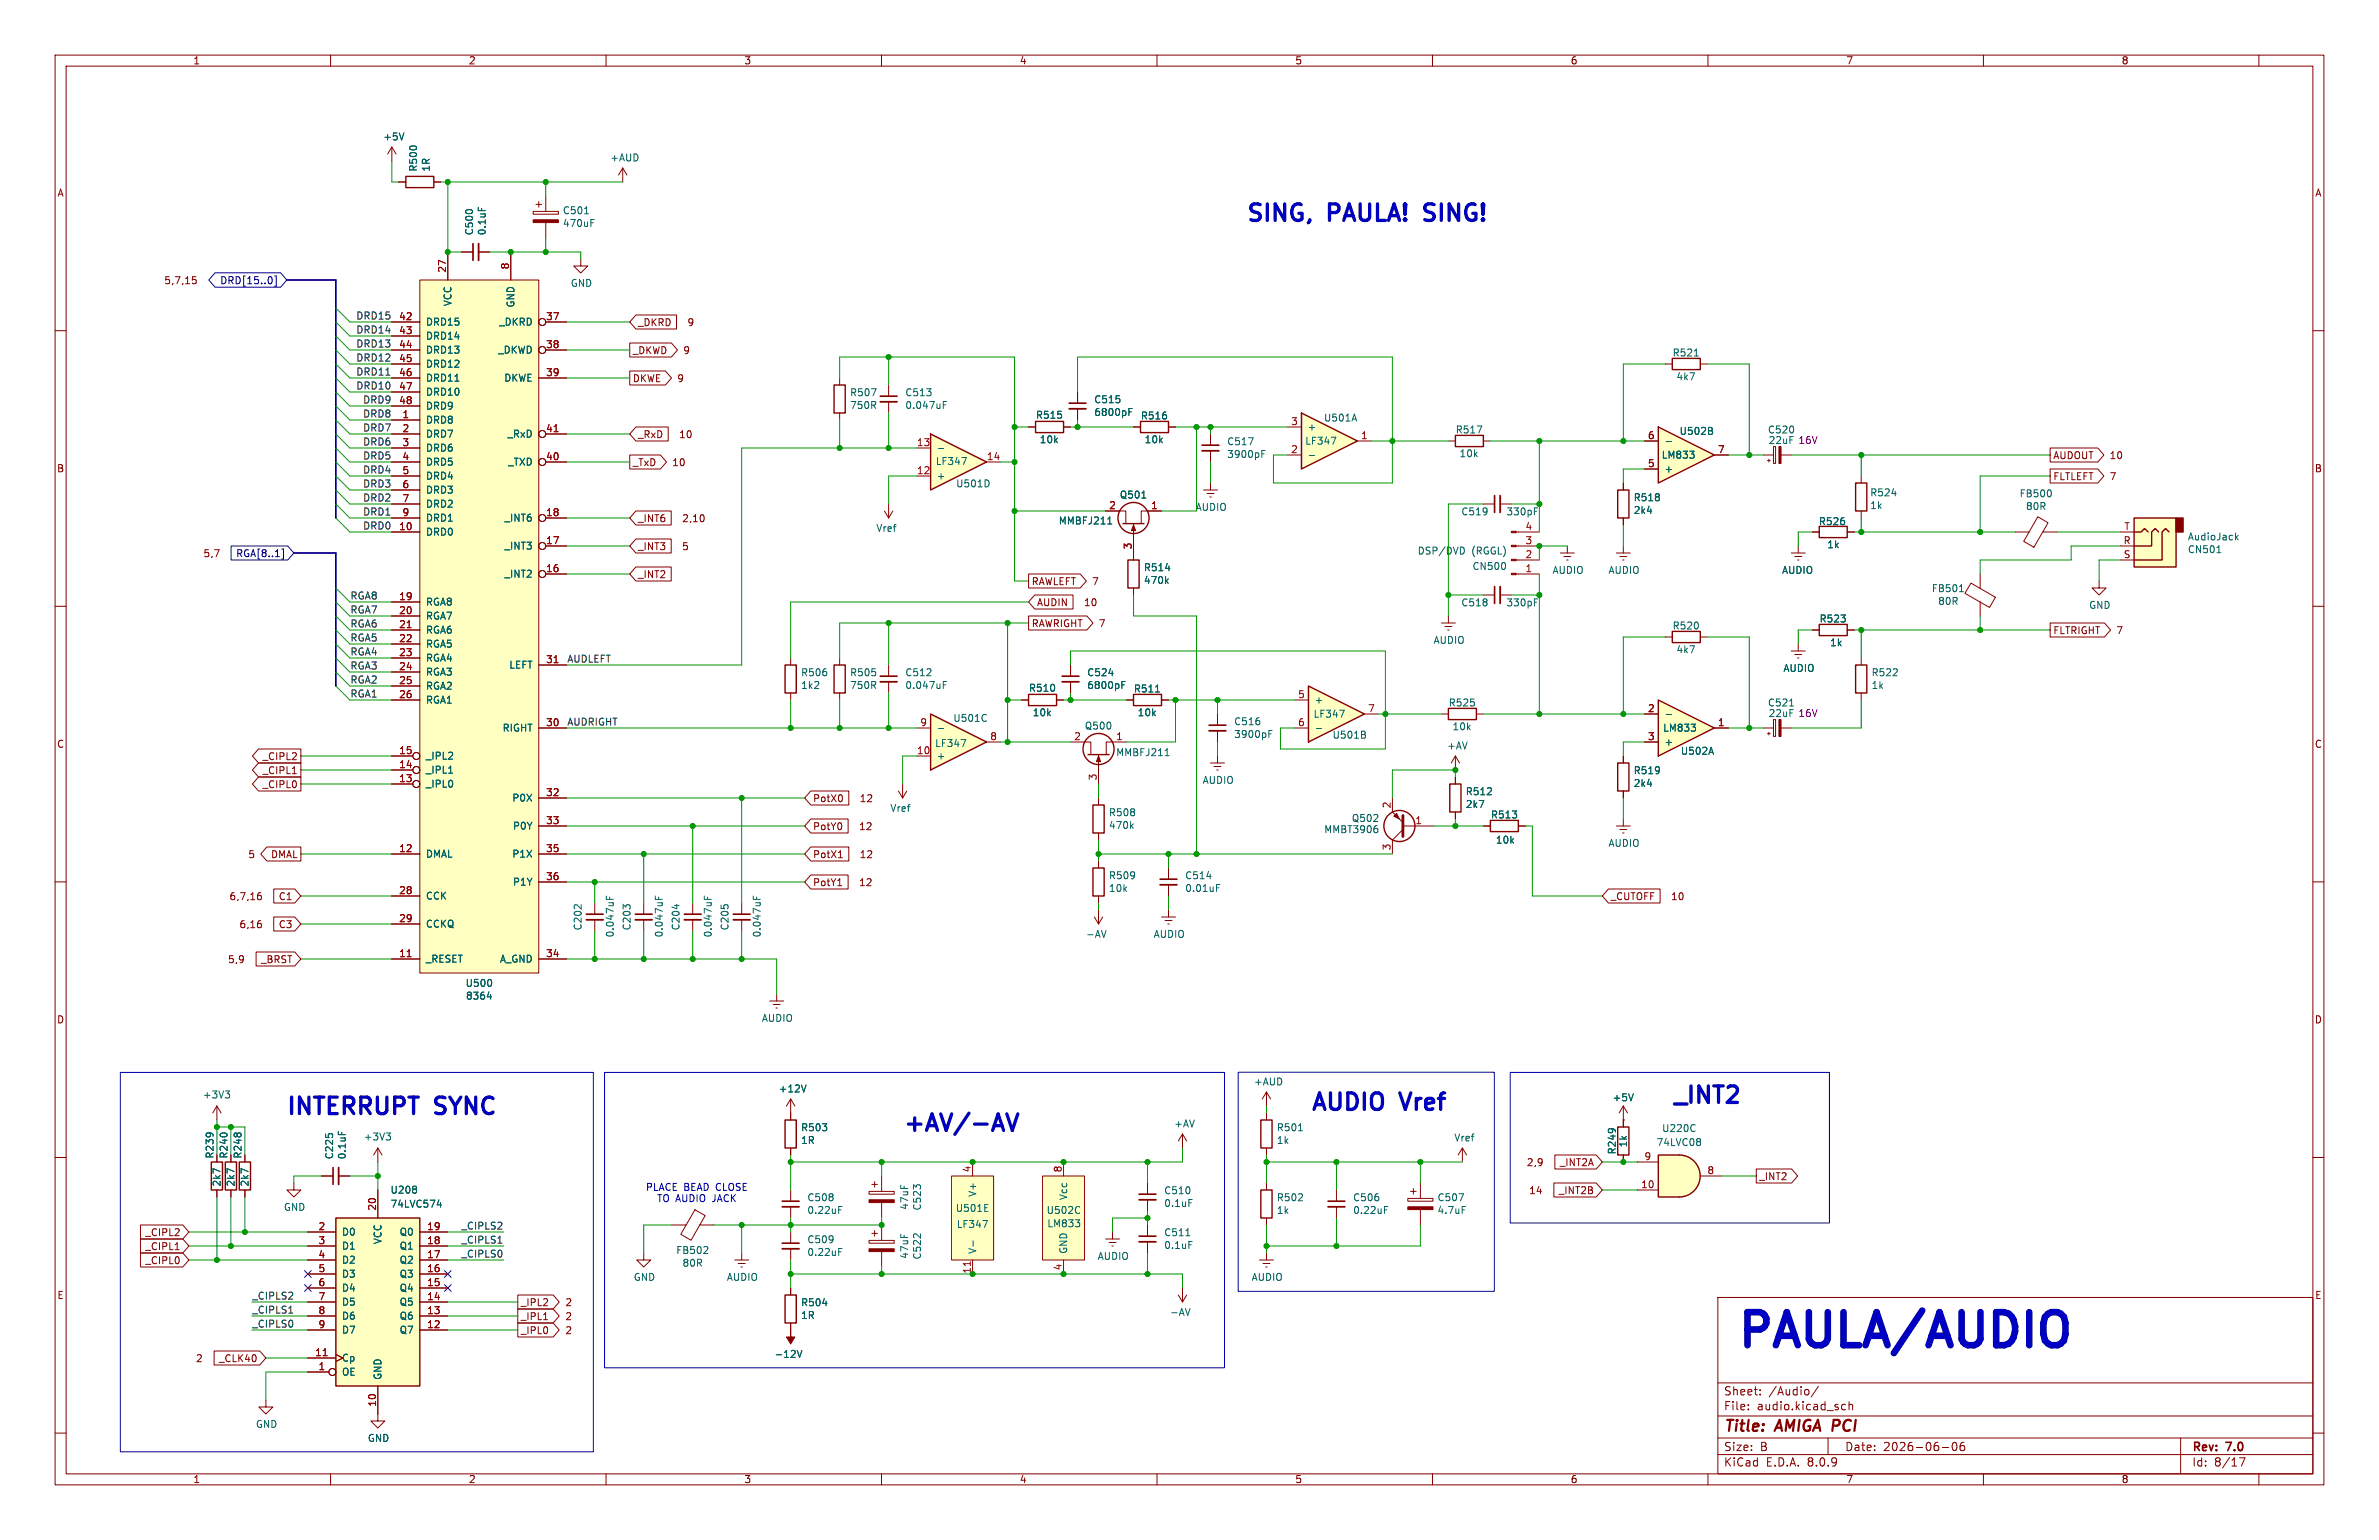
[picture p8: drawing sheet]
<svg xmlns="http://www.w3.org/2000/svg" width="432mm" height="279mm" viewBox="0 0 432 279" stroke-linecap="round" stroke-linejoin="round" font-family="sans-serif">
<defs><g id="words">
<text font-size="8.4" fill="#0000c2" x="315" y="244.9">PAULA/AUDIO</text>
<g font-size="4.2" fill="#0000c2">
<text x="226.1" y="40.4">SING,</text>
<text x="241.4" y="40.4">PAULA! SING!</text>
<text x="51.8" y="202.4">INTERRUPT</text>
<text x="79.3" y="202.4">SYNC</text>
<text x="237.4" y="201.7">AUDIO</text>
<text x="254.2" y="201.7">Vref</text>
<text x="303.5" y="200.4">_INT2</text>
<text x="163.4" y="205.5">+AV/-AV</text>
</g>
<g font-size="2.8" fill="#840000">
<text x="312.8" y="260.3">Title:</text>
<text x="322.5" y="260.3">AMIGA PCI</text>
</g>
<g font-size="2.1" fill="#840000">
<text x="312.8" y="256.1">File:</text>
<text x="312.8" y="253.4">Sheet:</text>
<text x="318.9" y="256.1">audio.kicad_sch</text>
<text x="321" y="253.4">/Audio/</text>
<text x="312.8" y="263.5">Size:</text>
<text x="319.5" y="263.5">B</text>
<text x="334.8" y="263.5">Date:</text>
<text x="341.8" y="263.5">2026-06-06</text>
<text x="397.8" y="263.7">Rev:</text>
<text x="404.2" y="263.7">7.0</text>
<text x="312.8" y="266.3">KiCad</text>
<text x="320.5" y="266.3">E.D.A.</text>
<text x="328.1" y="266.3">8.0.9</text>
<text x="397.8" y="266.3">Id:</text>
<text x="401.9" y="266.3">8/17</text>
</g>
<g font-size="1.8" fill="#840000">
<text x="35" y="11.9">1</text>
<text x="85" y="11.9">2</text>
<text x="135" y="11.9">3</text>
<text x="185" y="11.9">4</text>
<text x="235" y="11.9">5</text>
<text x="285" y="11.9">6</text>
<text x="335" y="11.9">7</text>
<text x="385" y="11.9">8</text>
<text x="10.3" y="35.9">A</text>
<text x="420.1" y="35.9">A</text>
<text x="29.7" y="51.8">5,7,15</text>
<text x="115.7" y="59.4">_DKRD</text>
<text x="124.7" y="59.4">9</text>
<text x="114.8" y="64.5">_DKWD</text>
<text x="123.9" y="64.5">9</text>
<text x="114.8" y="69.5">DKWE</text>
<text x="122.8" y="69.5">9</text>
<text x="115.7" y="79.7">_RxD</text>
<text x="123.2" y="79.7">10</text>
<text x="372.6" y="83.5">AUDOUT</text>
<text x="382.8" y="83.5">10</text>
<text x="10.3" y="85.9">B</text>
<text x="114.8" y="84.8">_TxD</text>
<text x="121.9" y="84.8">10</text>
<text x="372.6" y="87.3">FLTLEFT</text>
<text x="382.8" y="87.3">7</text>
<text x="420.1" y="85.9">B</text>
<text x="115.7" y="94.9">_INT6</text>
<text x="123.7" y="94.9">2,10</text>
<text x="36.8" y="101.3">5,7</text>
<text x="115.7" y="100">_INT3</text>
<text x="123.7" y="100">5</text>
<text x="115.7" y="105.1">_INT2</text>
<text x="187.2" y="106.4">RAWLEFT</text>
<text x="198.1" y="106.4">7</text>
<text x="187.2" y="114">RAWRIGHT</text>
<text x="188.1" y="110.2">AUDIN</text>
<text x="196.6" y="110.2">10</text>
<text x="199.3" y="114">7</text>
<text x="372.6" y="115.3">FLTRIGHT</text>
<text x="384" y="115.3">7</text>
<text x="10.3" y="135.9">C</text>
<text x="420.1" y="135.9">C</text>
<text x="47.6" y="143.2">_CIPL0</text>
<text x="47.6" y="140.7">_CIPL1</text>
<text x="47.6" y="138.1">_CIPL2</text>
<text x="147.5" y="145.7">PotX0</text>
<text x="155.9" y="145.7">12</text>
<text x="45" y="155.9">5</text>
<text x="49.1" y="155.9">DMAL</text>
<text x="147.5" y="155.9">PotX1</text>
<text x="147.5" y="150.8">PotY0</text>
<text x="155.8" y="150.8">12</text>
<text x="155.9" y="155.9">12</text>
<text x="147.5" y="161">PotY1</text>
<text x="155.8" y="161">12</text>
<text x="41.5" y="163.5">6,7,16</text>
<text x="50.5" y="163.5">C1</text>
<text x="292.3" y="163.5">_CUTOFF</text>
<text x="303.2" y="163.5">10</text>
<text x="43.4" y="168.6">6,16</text>
<text x="50.5" y="168.6">C3</text>
<text x="41.3" y="174.9">5,9</text>
<text x="47.3" y="174.9">_BRST</text>
<text x="10.3" y="185.9">D</text>
<text x="420.1" y="185.9">D</text>
<text x="277" y="211.8">2,9</text>
<text x="283" y="211.8">_INT2A</text>
<text x="319.2" y="214.3">_INT2</text>
<text x="277.4" y="216.9">14</text>
<text x="282.8" y="216.9">_INT2B</text>
<text x="26.3" y="224.5">_CIPL2</text>
<text x="26.3" y="227">_CIPL1</text>
<text x="26.3" y="229.6">_CIPL0</text>
<text x="10.3" y="235.9">E</text>
<text x="94.5" y="237.2">_IPL2</text>
<text x="94.5" y="239.7">_IPL1</text>
<text x="102.5" y="237.2">2</text>
<text x="102.5" y="239.7">2</text>
<text x="420.1" y="235.9">E</text>
<text x="94.5" y="242.3">_IPL0</text>
<text x="102.5" y="242.3">2</text>
<text x="35.5" y="247.3">2</text>
<text x="39.7" y="247.3">_CLK40</text>
<text x="35" y="269.3">1</text>
<text x="85" y="269.3">2</text>
<text x="135" y="269.3">3</text>
<text x="185" y="269.3">4</text>
<text x="235" y="269.3">5</text>
<text x="285" y="269.3">6</text>
<text x="335" y="269.3">7</text>
<text x="385" y="269.3">8</text>
</g>
<g font-size="1.8" fill="#006464">
<text x="69.5" y="25.7">+5V</text>
<text x="110.7" y="29.5">+AUD</text>
<text x="75.9" y="31.2" transform="rotate(-90 75.9 31.2)">R500</text>
<text x="78.2" y="31.2" transform="rotate(-90 78.2 31.2)">1R</text>
<text x="102.1" y="39.1">C501</text>
<text x="102.1" y="41.4">470uF</text>
<text x="86.1" y="42.8" transform="rotate(-90 86.1 42.8)">C500</text>
<text x="88.4" y="42.8" transform="rotate(-90 88.4 42.8)">0.1uF</text>
<text x="103.5" y="52.2">GND</text>
<text x="77.2" y="59.3">DRD15</text>
<text x="82.1" y="55.6" transform="rotate(-90 82.1 55.6)">VCC</text>
<text x="90.5" y="59.3">_DKRD</text>
<text x="93.6" y="55.9" transform="rotate(-90 93.6 55.9)">GND</text>
<text x="77.2" y="61.8">DRD14</text>
<text x="77.2" y="64.4">DRD13</text>
<text x="90.3" y="64.4">_DKWD</text>
<text x="303.5" y="64.9">R521</text>
<text x="77.2" y="66.9">DRD12</text>
<text x="77.2" y="69.4">DRD11</text>
<text x="77.2" y="72">DRD10</text>
<text x="91.4" y="69.4">DKWE</text>
<text x="304.2" y="69.2">4k7</text>
<text x="77.2" y="77.1">DRD8</text>
<text x="77.2" y="74.5">DRD9</text>
<text x="154.2" y="72.1">R507</text>
<text x="154.2" y="74.4">750R</text>
<text x="164.2" y="72.1">C513</text>
<text x="164.2" y="74.4">0.047uF</text>
<text x="187.9" y="76.2">R515</text>
<text x="198.5" y="73.4">C515</text>
<text x="198.5" y="75.7">6800pF</text>
<text x="207" y="76.3">R516</text>
<text x="240.2" y="76.7">U501A</text>
<text x="77.2" y="79.6">DRD7</text>
<text x="77.2" y="82.1">DRD6</text>
<text x="92" y="79.6">_RxD</text>
<text x="188.6" y="80.6">10k</text>
<text x="207.7" y="80.6">10k</text>
<text x="222.6" y="81">C517</text>
<text x="222.6" y="83.3">3900pF</text>
<text x="236.8" y="80.9">LF347</text>
<text x="237.2" y="78.3">+</text>
<text x="264.1" y="78.8">R517</text>
<text x="264.8" y="83.2">10k</text>
<text x="301.5" y="83.4">LM833</text>
<text x="304.8" y="79.1">U502B</text>
<text x="320.8" y="78.8">C520</text>
<text x="320.9" y="80.8">22uF</text>
<text x="77.2" y="84.7">DRD5</text>
<text x="77.2" y="87.2">DRD4</text>
<text x="77.2" y="89.8">DRD3</text>
<text x="92.2" y="84.7">_TXD</text>
<text x="169.7" y="84.6">LF347</text>
<text x="169.9" y="87.2">+</text>
<text x="173.4" y="88.6">U501D</text>
<text x="302" y="86">+</text>
<text x="77.2" y="92.3">DRD2</text>
<text x="77.2" y="94.8">DRD1</text>
<text x="91.5" y="94.8">_INT6</text>
<text x="192.1" y="95.4">MMBFJ211</text>
<text x="203.2" y="90.7">Q501</text>
<text x="216.9" y="92.9">AUDIO</text>
<text x="265.1" y="93.7">C519</text>
<text x="273.3" y="93.7">330pF</text>
<text x="296.4" y="91.1">R518</text>
<text x="296.4" y="93.4">2k4</text>
<text x="330" y="95.5">R526</text>
<text x="339.4" y="90.2">R524</text>
<text x="339.4" y="92.6">1k</text>
<text x="366.5" y="90.4">FB500</text>
<text x="367.6" y="92.7">80R</text>
<text x="77.2" y="97.4">DRD0</text>
<text x="91.5" y="99.9">_INT3</text>
<text x="159" y="96.7">Vref</text>
<text x="257.2" y="100.8">DSP/DVD</text>
<text x="267.1" y="100.8">(RGGL)</text>
<text x="331.6" y="99.7">1k</text>
<text x="397" y="98.2">AudioJack</text>
<text x="397" y="100.6">CN501</text>
<text x="91.5" y="105">_INT2</text>
<text x="207.5" y="103.8">R514</text>
<text x="207.5" y="106.1">470k</text>
<text x="267.2" y="103.6">CN500</text>
<text x="281.7" y="104.3">AUDIO</text>
<text x="291.9" y="104.3">AUDIO</text>
<text x="323.3" y="104.3">AUDIO</text>
<text x="350.5" y="107.6">FB501</text>
<text x="77.2" y="110.1">RGA8</text>
<text x="77.2" y="112.6">RGA7</text>
<text x="265.1" y="110.2">C518</text>
<text x="273.3" y="110.2">330pF</text>
<text x="330.2" y="113.1">R523</text>
<text x="351.7" y="109.9">80R</text>
<text x="379.1" y="110.7">GND</text>
<text x="77.2" y="115.2">RGA6</text>
<text x="77.2" y="117.7">RGA5</text>
<text x="260.1" y="117">AUDIO</text>
<text x="303.5" y="114.4">R520</text>
<text x="304.2" y="118.7">4k7</text>
<text x="332.1" y="117.4">1k</text>
<text x="77.2" y="120.2">RGA4</text>
<text x="77.2" y="122.8">RGA3</text>
<text x="77.2" y="125.3">RGA2</text>
<text x="92.3" y="121.5">LEFT</text>
<text x="145.3" y="122.9">R506</text>
<text x="145.3" y="125.2">1k2</text>
<text x="154.2" y="122.9">R505</text>
<text x="154.2" y="125.2">750R</text>
<text x="164.2" y="122.9">C512</text>
<text x="164.2" y="125.2">0.047uF</text>
<text x="186.7" y="125.7">R510</text>
<text x="197.2" y="122.9">C524</text>
<text x="197.2" y="125.2">6800pF</text>
<text x="205.7" y="125.8">R511</text>
<text x="323.6" y="122.1">AUDIO</text>
<text x="339.6" y="122.9">R522</text>
<text x="339.6" y="125.2">1k</text>
<text x="77.2" y="127.9">RGA1</text>
<text x="172.9" y="131.2">U501C</text>
<text x="187.3" y="130.1">10k</text>
<text x="206.4" y="130.1">10k</text>
<text x="223.9" y="131.8">C516</text>
<text x="238.3" y="130.4">LF347</text>
<text x="238.5" y="127.9">+</text>
<text x="262.9" y="128.4">R525</text>
<text x="320.8" y="128.4">C521</text>
<text x="320.9" y="130.3">22uF</text>
<text x="91.1" y="132.9">RIGHT</text>
<text x="169.6" y="135.7">LF347</text>
<text x="196.8" y="132.6">Q500</text>
<text x="202.5" y="137.4">MMBFJ211</text>
<text x="223.9" y="134.1">3900pF</text>
<text x="241.8" y="134.2">U501B</text>
<text x="262.6" y="136.2">+AV</text>
<text x="263.5" y="132.7">10k</text>
<text x="301.8" y="132.9">LM833</text>
<text x="302" y="135.5">+</text>
<text x="305" y="137.1">U502A</text>
<text x="77.2" y="143.1">_IPL0</text>
<text x="77.2" y="140.6">_IPL1</text>
<text x="77.2" y="138">_IPL2</text>
<text x="169.9" y="138">+</text>
<text x="218.2" y="142.4">AUDIO</text>
<text x="296.4" y="140.7">R519</text>
<text x="296.4" y="143">2k4</text>
<text x="92.9" y="145.6">P0X</text>
<text x="161.5" y="147.5">Vref</text>
<text x="201.2" y="148.3">R508</text>
<text x="245.3" y="149.3">Q502</text>
<text x="265.9" y="144.5">R512</text>
<text x="265.9" y="146.8">2k7</text>
<text x="270.5" y="148.7">R513</text>
<text x="77.2" y="155.8">DMAL</text>
<text x="92.9" y="155.8">P1X</text>
<text x="93" y="150.7">P0Y</text>
<text x="201.2" y="150.6">470k</text>
<text x="240.3" y="151.4">MMBT3906</text>
<text x="271.4" y="153.3">10k</text>
<text x="291.9" y="153.8">AUDIO</text>
<text x="93" y="160.9">P1Y</text>
<text x="201.2" y="159.7">R509</text>
<text x="215" y="159.7">C514</text>
<text x="77.2" y="163.4">CCK</text>
<text x="201.2" y="162">10k</text>
<text x="215" y="162">0.01uF</text>
<text x="77.2" y="168.5">CCKQ</text>
<text x="105.8" y="168.9" transform="rotate(-90 105.8 168.9)">C202</text>
<text x="111.6" y="170.2" transform="rotate(-90 111.6 170.2)">0.047uF</text>
<text x="114.7" y="168.9" transform="rotate(-90 114.7 168.9)">C203</text>
<text x="120.5" y="170.2" transform="rotate(-90 120.5 170.2)">0.047uF</text>
<text x="123.5" y="168.9" transform="rotate(-90 123.5 168.9)">C204</text>
<text x="129.4" y="170.2" transform="rotate(-90 129.4 170.2)">0.047uF</text>
<text x="132.4" y="168.9" transform="rotate(-90 132.4 168.9)">C205</text>
<text x="138.3" y="170.2" transform="rotate(-90 138.3 170.2)">0.047uF</text>
<text x="197" y="170.4">-AV</text>
<text x="209.3" y="170.4">AUDIO</text>
<text x="77.2" y="174.9">_RESET</text>
<text x="84.4" y="179.2">U500</text>
<text x="90.6" y="174.9">A_GND</text>
<text x="84.5" y="181.6">8364</text>
<text x="138.2" y="185.6">AUDIO</text>
<text x="227.5" y="197.1">+AUD</text>
<text x="36.7" y="199.5">+3V3</text>
<text x="141.2" y="198.4">+12V</text>
<text x="292.6" y="200">+5V</text>
<text x="65.9" y="207.1">+3V3</text>
<text x="145.3" y="205.4">R503</text>
<text x="145.3" y="207.7">1R</text>
<text x="213" y="204.7">+AV</text>
<text x="231.7" y="205.4">R501</text>
<text x="231.7" y="207.7">1k</text>
<text x="263.9" y="207.3">Vref</text>
<text x="293.5" y="209.5" transform="rotate(-90 293.5 209.5)">R249</text>
<text x="295.5" y="208.3" transform="rotate(-90 295.5 208.3)">1k</text>
<text x="300.6" y="208.1">74LVC08</text>
<text x="301.6" y="205.6">U220C</text>
<text x="39" y="210.3" transform="rotate(-90 39 210.3)">R239</text>
<text x="40.2" y="215.4" transform="rotate(-90 40.2 215.4)">2k7</text>
<text x="41.5" y="210.3" transform="rotate(-90 41.5 210.3)">R240</text>
<text x="42.8" y="215.4" transform="rotate(-90 42.8 215.4)">2k7</text>
<text x="44" y="210.3" transform="rotate(-90 44 210.3)">R248</text>
<text x="45.3" y="215.4" transform="rotate(-90 45.3 215.4)">2k7</text>
<text x="60.7" y="210.4" transform="rotate(-90 60.7 210.4)">C225</text>
<text x="63" y="210.4" transform="rotate(-90 63 210.4)">0.1uF</text>
<text x="51.4" y="219.9">GND</text>
<text x="70.8" y="216.8">U208</text>
<text x="70.8" y="219.3">74LVC574</text>
<text x="146.4" y="218.1">C508</text>
<text x="146.4" y="220.4">0.22uF</text>
<text x="165" y="219.6" transform="rotate(-90 165 219.6)">47uF</text>
<text x="167.4" y="219.7" transform="rotate(-90 167.4 219.7)">C523</text>
<text x="173.4" y="220.1">U501E</text>
<text x="177.4" y="217.2" transform="rotate(-90 177.4 217.2)">V+</text>
<text x="189.9" y="220.4">U502C</text>
<text x="193.9" y="217.8" transform="rotate(-90 193.9 217.8)">Vcc</text>
<text x="211.2" y="216.9">C510</text>
<text x="211.2" y="219.2">0.1uF</text>
<text x="231.7" y="218.1">R502</text>
<text x="231.7" y="220.4">1k</text>
<text x="245.5" y="218.1">C506</text>
<text x="245.5" y="220.4">0.22uF</text>
<text x="260.8" y="218.1">C507</text>
<text x="260.8" y="220.4">4.7uF</text>
<text x="62" y="224.4">D0</text>
<text x="62" y="226.9">D1</text>
<text x="69.4" y="225.8" transform="rotate(-90 69.4 225.8)">VCC</text>
<text x="72.4" y="226.9">Q1</text>
<text x="72.4" y="224.4">Q0</text>
<text x="122.6" y="227.7">FB502</text>
<text x="146.4" y="225.8">C509</text>
<text x="173.6" y="223">LF347</text>
<text x="177.4" y="227.6" transform="rotate(-90 177.4 227.6)">V-</text>
<text x="190" y="222.9">LM833</text>
<text x="193.9" y="227.6" transform="rotate(-90 193.9 227.6)">GND</text>
<text x="211.2" y="224.5">C511</text>
<text x="211.2" y="226.8">0.1uF</text>
<text x="62" y="229.5">D2</text>
<text x="62" y="232">D3</text>
<text x="72.4" y="232">Q3</text>
<text x="72.4" y="229.5">Q2</text>
<text x="114.9" y="232.6">GND</text>
<text x="123.8" y="230">80R</text>
<text x="131.8" y="232.6">AUDIO</text>
<text x="146.4" y="228.1">0.22uF</text>
<text x="165" y="228.5" transform="rotate(-90 165 228.5)">47uF</text>
<text x="167.4" y="228.6" transform="rotate(-90 167.4 228.6)">C522</text>
<text x="199.1" y="228.8">AUDIO</text>
<text x="227.1" y="232.6">AUDIO</text>
<text x="62" y="234.5">D4</text>
<text x="62" y="237.1">D5</text>
<text x="62" y="239.6">D6</text>
<text x="72.4" y="239.6">Q6</text>
<text x="72.4" y="237.1">Q5</text>
<text x="72.4" y="234.5">Q4</text>
<text x="145.3" y="237.2">R504</text>
<text x="145.3" y="239.5">1R</text>
<text x="212.3" y="238.9">-AV</text>
<text x="62" y="242.2">D7</text>
<text x="72.4" y="242.2">Q7</text>
<text x="62" y="249.8">OE</text>
<text x="62" y="247.2">Cp</text>
<text x="69.4" y="250.4" transform="rotate(-90 69.4 250.4)">GND</text>
<text x="140.5" y="246.6">-12V</text>
<text x="46.4" y="259.3">GND</text>
<text x="66.7" y="261.8">GND</text>
</g>
<g font-size="1.8" fill="#000084">
<text x="39.9" y="51.8">DRD[15..0]</text>
<text x="42.8" y="101.3">RGA[8..1]</text>
</g>
<g font-size="1.8" fill="#a90000">
<text x="81" y="49.6" transform="rotate(-90 81 49.6)">27</text>
<text x="92.5" y="49" transform="rotate(-90 92.5 49)">8</text>
<text x="72.3" y="58.2">42</text>
<text x="99" y="58.2">37</text>
<text x="72.3" y="60.7">43</text>
<text x="72.3" y="63.2">44</text>
<text x="72.3" y="65.8">45</text>
<text x="99" y="63.2">38</text>
<text x="72.3" y="68.3">46</text>
<text x="72.3" y="70.9">47</text>
<text x="99" y="68.3">39</text>
<text x="72.3" y="73.4">48</text>
<text x="73" y="75.9">1</text>
<text x="234.2" y="77.2">3</text>
<text x="73" y="78.5">2</text>
<text x="73" y="81">3</text>
<text x="73" y="83.6">4</text>
<text x="99" y="83.6">40</text>
<text x="99" y="78.5">41</text>
<text x="166.3" y="81">13</text>
<text x="179" y="83.6">14</text>
<text x="234.2" y="82.3">2</text>
<text x="246.9" y="79.8">1</text>
<text x="299" y="79.8">6</text>
<text x="311.7" y="82.3">7</text>
<text x="73" y="86.1">5</text>
<text x="73" y="88.6">6</text>
<text x="166.3" y="86.1">12</text>
<text x="299" y="84.8">5</text>
<text x="73" y="91.2">7</text>
<text x="73" y="93.7">9</text>
<text x="99" y="93.7">18</text>
<text x="201.2" y="92.5">2</text>
<text x="208.8" y="92.5">1</text>
<text x="72.3" y="96.3">10</text>
<text x="99" y="98.8">17</text>
<text x="205.5" y="99.8" transform="rotate(-90 205.5 99.8)">3</text>
<text x="276.8" y="101.3">2</text>
<text x="276.8" y="98.8">3</text>
<text x="276.8" y="96.3">4</text>
<text x="385.3" y="98.8">R</text>
<text x="385.4" y="101.3">S</text>
<text x="385.5" y="96.3">T</text>
<text x="99" y="103.9">16</text>
<text x="276.8" y="103.9">1</text>
<text x="72.3" y="109">19</text>
<text x="72.3" y="111.5">20</text>
<text x="72.3" y="114">21</text>
<text x="72.3" y="116.6">22</text>
<text x="72.3" y="119.1">23</text>
<text x="72.3" y="121.7">24</text>
<text x="72.3" y="124.2">25</text>
<text x="99" y="120.4">31</text>
<text x="72.3" y="126.7">26</text>
<text x="99" y="131.8">30</text>
<text x="166.9" y="131.8">9</text>
<text x="235.5" y="126.7">5</text>
<text x="235.5" y="131.8">6</text>
<text x="248.2" y="129.3">7</text>
<text x="299" y="129.3">2</text>
<text x="311.7" y="131.8">1</text>
<text x="72.3" y="136.9">15</text>
<text x="166.3" y="136.9">10</text>
<text x="179.6" y="134.4">8</text>
<text x="194.9" y="134.4">2</text>
<text x="202.5" y="134.4">1</text>
<text x="299" y="134.4">3</text>
<text x="72.3" y="142">13</text>
<text x="72.3" y="139.4">14</text>
<text x="199.1" y="141.7" transform="rotate(-90 199.1 141.7)">3</text>
<text x="99" y="144.5">32</text>
<text x="99" y="149.6">33</text>
<text x="252.5" y="146.8" transform="rotate(-90 252.5 146.8)">2</text>
<text x="256.8" y="149.6">1</text>
<text x="72.3" y="154.7">12</text>
<text x="99" y="154.7">35</text>
<text x="252.5" y="154.4" transform="rotate(-90 252.5 154.4)">3</text>
<text x="99" y="159.8">36</text>
<text x="72.3" y="162.3">28</text>
<text x="72.3" y="167.4">29</text>
<text x="72.3" y="173.7">11</text>
<text x="99" y="173.7">34</text>
<text x="176.3" y="212.8" transform="rotate(-90 176.3 212.8)">4</text>
<text x="192.8" y="212.8" transform="rotate(-90 192.8 212.8)">8</text>
<text x="297.8" y="215.6">10</text>
<text x="298.4" y="210.6">9</text>
<text x="309.8" y="213.1">8</text>
<text x="68.3" y="219.8" transform="rotate(-90 68.3 219.8)">20</text>
<text x="57.7" y="223.3">2</text>
<text x="57.7" y="225.8">3</text>
<text x="77.4" y="225.8">18</text>
<text x="77.4" y="223.3">19</text>
<text x="57.7" y="228.3">4</text>
<text x="57.7" y="230.9">5</text>
<text x="57.7" y="233.4">6</text>
<text x="77.4" y="233.4">15</text>
<text x="77.4" y="230.9">16</text>
<text x="77.4" y="228.3">17</text>
<text x="176.3" y="231.2" transform="rotate(-90 176.3 231.2)">11</text>
<text x="192.8" y="230.6" transform="rotate(-90 192.8 230.6)">4</text>
<text x="57.7" y="236">7</text>
<text x="57.7" y="238.5">8</text>
<text x="77.4" y="238.5">13</text>
<text x="77.4" y="236">14</text>
<text x="57.7" y="241">9</text>
<text x="77.4" y="241">12</text>
<text x="57.1" y="246.1">11</text>
<text x="57.7" y="248.7">1</text>
<text x="68.3" y="255.3" transform="rotate(-90 68.3 255.3)">10</text>
</g>
<g font-size="1.8" fill="#0f0f0f">
<text x="64.6" y="58.1">DRD15</text>
<text x="64.6" y="65.7">DRD12</text>
<text x="64.6" y="63.1">DRD13</text>
<text x="64.6" y="60.6">DRD14</text>
<text x="64.6" y="70.8">DRD10</text>
<text x="64.6" y="68.2">DRD11</text>
<text x="65.8" y="73.3">DRD9</text>
<text x="65.8" y="75.8">DRD8</text>
<text x="65.8" y="83.5">DRD5</text>
<text x="65.8" y="80.9">DRD6</text>
<text x="65.8" y="78.4">DRD7</text>
<text x="65.8" y="88.5">DRD3</text>
<text x="65.8" y="86">DRD4</text>
<text x="65.8" y="93.6">DRD1</text>
<text x="65.8" y="91.1">DRD2</text>
<text x="65.8" y="96.2">DRD0</text>
<text x="63.5" y="113.9">RGA6</text>
<text x="63.5" y="111.4">RGA7</text>
<text x="63.5" y="108.9">RGA8</text>
<text x="63.5" y="119">RGA4</text>
<text x="63.5" y="116.5">RGA5</text>
<text x="63.5" y="124.1">RGA2</text>
<text x="63.5" y="121.6">RGA3</text>
<text x="102.9" y="120.3">AUDLEFT</text>
<text x="63.5" y="126.6">RGA1</text>
<text x="102.9" y="131.7">AUDRIGHT</text>
<text x="83.7" y="225.7">_CIPLS1</text>
<text x="83.7" y="223.2">_CIPLS2</text>
<text x="83.7" y="228.3">_CIPLS0</text>
<text x="45.7" y="238.4">_CIPLS1</text>
<text x="45.7" y="235.9">_CIPLS2</text>
<text x="45.7" y="241">_CIPLS0</text>
</g>
<g font-size="1.8" fill="#840084">
<text x="326.3" y="80.7">16V</text>
<text x="326.3" y="130.3">16V</text>
</g>
<g font-size="1.8" fill="#0000c2">
<text x="117.1" y="216.3">PLACE BEAD CLOSE</text>
<text x="119.2" y="218.3">TO AUDIO JACK</text>
</g>
</g></defs>
<g fill="none" stroke="#840000" stroke-width=".18">
<path d="M10 10h411.8v259.4h-411.8zM12 12h407.8v255.4h-407.8zM60 10v2M110 10v2M160 10v2M210 10v2M260 10v2M310 10v2M360 10v2M410 10v2M10 60h2M419.8 60h2"/>
<path d="M10 110h2M152.4 119.4v1.3M419.8 110h2M152.4 125.7v1.3M161.3 120.7v2M161.3 123.7v2M10 160h2M419.8 160h2M10 210h2M39.4 200.7l-.8 1.2M39.4 200.7v2.5M39.4 200.7l.7 1.2"/>
<path d="M419.8 210h2M311.8 235.4h108v32h-108zM10 260h2M311.8 256.9h108M311.8 250.9h108M317.3 255.6v.2M317.3 254.9v.1M319.5 252.9v.2M319.5 252.2v.1M328.3 252.2v.7M330 251.5l-1.2 1.9M334.4 255.7h.6"/>
<path d="M334.4 254.9h.6M335.6 254.9l.2-.1 .4 .1 .1 .9M335.6 254.3v1.5M419.8 260h2M60 267.4v2M110 267.4v2M160 267.4v2M210 267.4v2M260 267.4v2M310 267.4v2M311.8 263.9h108M311.8 260.9h108"/>
<path d="M331.8 260.9v3M352.5 262.6h1.2M354.5 261.8l.2-.1a.8 .8 0 0 1 .5 .7 .8 .8 0 0 1-.5 .8l-.2-.2-.2-.4zM356.5 261.7a.59 .59 0 0 0-.7 .6v.6l.1 .2 .4 .1 .2-.2 .1-.5-.1-.2h-.5l-.2 .2M360 267.4v2M395.8 260.9v6.5M406.5 264.5h1l-.7 1.5M410 267.4v2"/>
</g>
<path d="M171.2 124.2h.4M171.2 123.6h.6M40.9 197.9h.8l-.5 .5M41.4 198.4l.3 .3v.3l-.3 .2" fill="none" stroke="#006464" stroke-width=".18"/>
<path d="M151.4 120.7h2v5h-2z" fill="none" stroke="#840000" stroke-width=".25"/>
<path d="M159.8 123.7h3" fill="none" stroke="#840000" stroke-width=".33"/>
<path d="M159.8 122.7h3" fill="none" stroke="#840000" stroke-width=".3"/>
<path d="M168.9 129.5l10.2 5.1-10.2 5.1z" fill="#ffffc2"/>
<path d="M264.2 79h5v2h-5zM168.9 129.5l10.2 5.1-10.2 5.1z" fill="none" stroke="#840000" stroke-width=".25"/>
<path d="M262.9 80h1.3M269.2 80h1.3M166.4 137.2h2.5M166.4 132.1h2.5M179.1 134.6h2.5" fill="none" stroke="#840000" stroke-width=".18"/>
<path d="M268.1 77.3h.8l-.5 1.3M170.3 132.2h1M174.4 134.2h.9l-.6 1.3M179 129.7h.1M179 130.8h.1" fill="none" stroke="#006464" stroke-width=".18"/>
<path d="M168.9 78.7l10.2 5.1-10.2 5.1z" fill="#ffffc2"/>
<g fill="none" stroke="#840000" stroke-width=".25">
<path d="M168.9 78.7l10.2 5.1-10.2 5.1zM38.4 210.8h2v5.1h-2zM40.9 210.8h2v5.1h-2zM43.4 210.8h2.1v5.1h-2.1z"/>
<circle cx="254" cy="149.9" r="2.82"/>
</g>
<g fill="none" stroke="#840000" stroke-width=".18">
<path d="M161.3 69.9v2M161.3 72.9v2M160.5 92.7l.8 1.3M161.3 91.4v2.6M162.1 92.7l-.8 1.3M166.4 86.4h2.5M166.4 81.3h2.5M179.1 83.8h2.5M252.7 144.8v2.5l1.9 1.9M254.6 150.5l-1.9 1.9v2.5M254.6 149.9h5.7M39.4 209.6v1.2"/>
<path d="M39.4 215.9v1.3M41.9 209.6v1.2M41.9 215.9v1.3M44.4 209.6v1.2M44.4 215.9v1.3M53.3 214.6v1.3h1.3l-1.3 1.3-1.2-1.3h1.2M58.4 213.4h2.1M61.5 213.4h2M68.6 208.3l-.8 1.3M68.6 208.3v2.5M68.6 208.3l.7 1.3M48.3 254v1.3h1.2l-1.2 1.2-1.3-1.2h1.3"/>
</g>
<path d="M171.2 73.4h.4M171.2 72.8h.6M170.3 81.4h1M174.6 83h.8l-.5 1.3M179.5 87.4v.6M249.8 150.3l.3 .2v.3l-.3 .3M61.4 205.2v.7M70.1 205.6h.8l-.4 .4M70.6 206l.3 .3v.3l-.3 .2" fill="none" stroke="#006464" stroke-width=".18"/>
<path d="M159.8 72.9h3M61.5 211.8v3.1" fill="none" stroke="#840000" stroke-width=".33"/>
<path d="M159.8 71.9h3M60.5 211.8v3.1" fill="none" stroke="#840000" stroke-width=".3"/>
<path d="M254.6 148v3.8" fill="none" stroke="#840000" stroke-width=".51"/>
<path d="M253 148.1l.5-.5 .5 1z" fill="#840000" stroke="#840000" stroke-width=".18"/>
<path d="M61 221h15.2v30.5h-15.2z" fill="#ffffc2"/>
<g fill="none" stroke="#840000" stroke-width=".25">
<path d="M197.5 136.9h3.8M61 221h15.2v30.5h-15.2z"/>
<circle cx="199.4" cy="135.9" r="2.82"/>
</g>
<g fill="none" stroke="#840000" stroke-width=".18">
<path d="M194.3 134.6h3.7v2.3M199.4 136.9v5.3M204.5 134.6h-3.7v2.3M221 129.5v2.1M221 132.6v2M68.6 215.9v5.1M55.9 238.8h5.1M55.9 236.2h5.1M55.9 233.7h5.1M55.9 231.1h5.1M55.9 228.6h5.1M55.9 226.1h5.1"/>
<path d="M55.9 223.5h5.1M76.2 238.8h5.1M76.2 236.2h5.1M76.2 233.7h5.1M76.2 231.1h5.1M76.2 228.6h5.1M76.2 226.1h5.1M76.2 223.5h5.1M55.9 248.9h3.8M55.9 246.4h5.1M55.9 241.3h5.1M61 245.7l1.2 .7-1.2 .6"/>
<path d="M68.6 251.5v6.3h1.2l-1.2 1.3-1.3-1.3h1.3M76.2 241.3h5.1"/>
<circle cx="60.3" cy="248.9" r=".63"/>
</g>
<path d="M58.7 246h.7" fill="none" stroke="#a90000" stroke-width=".18"/>
<path d="M211.5 137.1h.7M211.7 136l.1-.2v1.3M230.3 133.1h.4M230.3 132.5h.6M75.5 215.3v.3M75.5 215.9v.5M79.4 218.6h.7M80 218.2v.8" fill="none" stroke="#006464" stroke-width=".18"/>
<path d="M219.5 132.6h3" fill="none" stroke="#840000" stroke-width=".33"/>
<path d="M219.5 131.6h3" fill="none" stroke="#840000" stroke-width=".3"/>
<path d="M199.4 137.2l.4 1h-.8z" fill="#840000" stroke="#840000" stroke-width=".18"/>
<path d="M237.5 124.5l10.1 5-10.1 5.1z" fill="#ffffc2"/>
<path d="M207 76.5h5.1v2h-5.1zM330.2 95.5h5.1v2h-5.1zM336.8 87.6h2v5.1h-2zM303.5 114.6h5.1v2h-5.1zM330.2 113.3h5.1v2h-5.1zM237.5 124.5l10.1 5-10.1 5.1zM336.8 120.7h2v5h-2z" fill="none" stroke="#840000" stroke-width=".25"/>
<g fill="none" stroke="#840000" stroke-width=".18">
<path d="M205.7 77.5h1.3M212.1 77.5h1.3M320 82.6h1.9M320.8 83.6h.5M321.1 83.3v.5M321.9 81h.4v3.1h-.4zM323.3 82.6h1.8M326.4 99.1v1.2M328.9 96.5h1.3M335.3 96.5h1.2M337.8 86.4v1.2M337.8 92.7v1.3"/>
<path d="M302.3 115.6h1.2M308.6 115.6h1.3M325.1 118.1h2.6M325.1 100.3h2.6M325.8 118.7h1.2M325.8 101h1.2M326.3 119.4h.2M326.3 101.6h.2M326.4 116.8v1.3M328.9 114.3h1.3M335.3 114.3h1.2M337.8 119.4v1.3"/>
<path d="M219.7 138.4h2.5M220.3 139.1h1.3M220.9 139.7h.2M221 137.2v1.2M234.9 127h2.6M234.9 132.1h2.6M247.6 129.5h2.6M320 132.1h1.9M320.8 133.1h.5M321.1 132.8v.6M321.9 130.6h.4v3h-.4zM323.3 132.1h1.8"/>
<path d="M337.8 125.7v1.3M107.9 163.8v2.1M107.9 166.9v2M116.8 163.8v2.1M116.8 166.9v2M125.7 163.8v2.1M125.7 166.9v2M134.6 163.8v2.1M134.6 166.9v2M208.3 214.6v2.1M208.3 217.7v2"/>
</g>
<g fill="none" stroke="#006464" stroke-width=".18">
<path d="M343.4 89.5h.8M238.9 132.2h1M243.1 128.8h.9l-.6 1.3M247.6 133.3l.3 .2-.1 .3-.2 .1M247.7 132.7l.1 .2-.1 .3M324.8 128.1h.7M110.1 162.6v.6M110.7 162.8v.4M118.9 162.6v.6M119.5 162.8v.4M122.8 164.1v.8M127.8 162.6v.6"/>
<path d="M128.4 162.8v.4M136.7 162.6v.6M137.3 162.8v.4M215.8 217.6h.6"/>
</g>
<path d="M106.4 166.9h3.1M115.3 166.9h3.1M124.2 166.9h3.1M133.1 166.9h3M206.8 217.7h3" fill="none" stroke="#840000" stroke-width=".33"/>
<path d="M106.4 165.9h3.1M115.3 165.9h3.1M124.2 165.9h3.1M133.1 165.9h3M206.8 216.7h3" fill="none" stroke="#840000" stroke-width=".3"/>
<g fill="#840000" stroke="#840000" stroke-width=".18">
<path d="M322.9 130.6h.4v3h-.4z"/>
<path d="M322.9 81h.4v3.1h-.4z"/>
</g>
<path d="M301 77.5l10.1 5.1-10.1 5z" fill="#ffffc2"/>
<path d="M301 77.5l10.1 5.1-10.1 5z" fill="none" stroke="#840000" stroke-width=".25"/>
<path d="M298.4 85.1h2.6M298.4 80h2.6M311.1 82.6h2.6" fill="none" stroke="#840000" stroke-width=".18"/>
<path d="M310.5 78.1l.3 .3v.3l-.2 .1M310.7 77.6l.1 .2-.1 .3M302.4 80.1h1M306.7 81.9h.8l-.4 .4M307.4 82.5v.5" fill="none" stroke="#006464" stroke-width=".18"/>
<path d="M76.2 50.8h21.6v125.7h-21.6z" fill="#ffffc2"/>
<g fill="none" stroke="#840000" stroke-width=".18">
<path d="M71.1 58.4h5.1M76.2 50.8h21.6v125.7h-21.6zM81.3 45.7v5.1M92.7 45.7v5.1M99.1 58.4h3.8M71.1 76.2h5.1M71.1 78.7h5.1M71.1 63.5h5.1M71.1 68.6h5.1M71.1 61h5.1M71.1 66h5.1M71.1 71.1h5.1"/>
<path d="M71.1 73.7h5.1M97.8 68.6h5.1M99.1 78.7h3.8M99.1 63.5h3.8M152.4 68.6v1.3M152.4 74.9v1.3M71.1 96.5h5.1M71.1 94h5.1M71.1 81.3h5.1M71.1 83.8h5.1M71.1 86.4h5.1M71.1 88.9h5.1"/>
<path d="M71.1 91.4h5.1M99.1 99.1h3.8M99.1 94h3.8M99.1 83.8h3.8M269.2 91.4h2.1M272.3 91.4h2M275.2 96.5h4.2M275.2 99.1h4.2M284.5 99.1v1.2M294.6 87.6v1.3M294.6 94v1.3M294.6 99.1v1.2"/>
<path d="M71.1 109.2h5.1M71.1 111.8h5.1M71.1 114.3h5.1M71.1 116.8h5.1M71.1 119.4h5.1M99.1 104.1h3.8M275.2 104.1h4.2M275.2 101.6h4.2M283.2 100.3h2.5M283.8 101h1.3M284.4 101.6h.2M293.4 100.3h2.5"/>
<path d="M294 101h1.3M294.5 101.6h.3M71.1 139.7h3.8M71.1 137.2h3.8M71.1 121.9h5.1M71.1 124.5h5.1M71.1 127h5.1M97.8 132.1h5.1M97.8 120.7h5.1M71.1 154.9h5.1M71.1 142.2h3.8M97.8 154.9h5.1"/>
<path d="M97.8 144.8h5.1M97.8 149.9h5.1M71.1 174h5.1M71.1 162.6h5.1M71.1 167.6h5.1M97.8 174h5.1M97.8 160h5.1"/>
<circle cx="98.4" cy="58.4" r=".63"/>
<circle cx="98.4" cy="63.5" r=".63"/>
<circle cx="98.4" cy="78.7" r=".63"/>
<circle cx="98.4" cy="83.8" r=".63"/>
<circle cx="98.4" cy="99.1" r=".63"/>
<circle cx="98.4" cy="94" r=".63"/>
<circle cx="98.4" cy="104.1" r=".63"/>
<circle cx="75.6" cy="139.7" r=".63"/>
<circle cx="75.6" cy="137.2" r=".63"/>
<circle cx="75.6" cy="142.2" r=".63"/>
</g>
<path d="M100.6 78.3h.7M73.9 113.9h.7M100.6 120.2h.7M73.9 173.6h.7" fill="none" stroke="#a90000" stroke-width=".18"/>
<path d="M82.6 69.2h.7M158.2 70.5h.8l-.5 1.3M265.6 99.3l.2 .5-.2 .7M278.5 92.8h.4M278.5 92.1h.6M273.2 102.3v.8M81.4 140.3h.8M89.2 177.9v.8M88.4 180.9h.8M89.1 180.4v.9" fill="none" stroke="#006464" stroke-width=".18"/>
<path d="M151.4 69.9h2v5h-2zM293.6 88.9h2.1v5.1h-2.1z" fill="none" stroke="#840000" stroke-width=".25"/>
<g fill="#840000" stroke="#840000" stroke-width=".18">
<path d="M274.3 96.4h.9v.2h-.9z"/>
<path d="M274.3 98.9h.9v.3h-.9z"/>
<path d="M274.3 101.5h.9v.2h-.9z"/>
<path d="M274.3 104h.9v.3h-.9z"/>
</g>
<path d="M272.3 89.9v3.1" fill="none" stroke="#840000" stroke-width=".33"/>
<path d="M271.3 89.9v3.1" fill="none" stroke="#840000" stroke-width=".3"/>
<path d="M304.8 209.6a3.8 3.8 0 0 1 3.8 3.8 3.8 3.8 0 0 1-3.8 3.8z" fill="#ffffc2" stroke="#ffffc2" stroke-width=".18"/>
<path d="M301 209.6h3.8v7.6h-3.8z" fill="#ffffc2"/>
<path d="M301 209.6h3.8a3.8 3.8 0 0 1 3.8 3.8 3.8 3.8 0 0 1-3.8 3.8h-3.8z" fill="none" stroke="#840000" stroke-width=".25"/>
<path d="M297.2 215.9h3.8M297.2 210.8h3.8M308.6 213.4h3.8" fill="none" stroke="#840000" stroke-width=".18"/>
<path d="M307.6 204.1l.1 .1M307.7 205.2h-.1M308.4 206.6l.3 .2-.3 .3 .3 .3v.2l-.3 .2" fill="none" stroke="#006464" stroke-width=".18"/>
<path d="M189.2 213.4h7.6v15.2h-7.6z" fill="#ffffc2"/>
<g fill="none" stroke="#840000" stroke-width=".18">
<path d="M189.2 213.4h7.6v15.2h-7.6zM193 210.8v2.6M229.9 201.9v1.3M229.9 208.3v1.3M229.9 214.6v1.3M242.6 215.9v2M242.6 218.9v2.1M193 228.6v2.5M228.6 228.6h2.5M229.2 229.2h1.3M229.7 229.9h.3M229.9 221v1.3"/>
<path d="M229.9 227.3v1.3"/>
</g>
<path d="M195.9 219h.1M235.7 205.2h.7M251.3 219.5h.4M251.3 218.9h.6M195.2 221.3h.8l-.5 .5M195.9 221.9v.6M196 220l-.1 .1" fill="none" stroke="#006464" stroke-width=".18"/>
<path d="M228.9 203.2h2v5.1h-2zM228.9 215.9h2v5.1h-2z" fill="none" stroke="#840000" stroke-width=".25"/>
<path d="M241 218.9h3.1" fill="none" stroke="#840000" stroke-width=".33"/>
<path d="M241 217.9h3.1" fill="none" stroke="#840000" stroke-width=".3"/>
<path d="M172.7 213.4h7.6v15.2h-7.6z" fill="#ffffc2"/>
<g fill="none" stroke="#840000" stroke-width=".18">
<path d="M195.6 71.1v2.1M195.6 74.2v2M302.3 66h1.2M308.6 66h1.3M200.7 92.7h3.6v2.3M205.7 95v6.6M210.8 92.7h-3.7v2.3M205.7 106.7v1.3M185.4 127h1.3M191.8 127h1.2M194.3 120.7v2M194.3 123.7v2"/>
<path d="M204.5 127h1.2M210.8 127h1.3M199.4 144.8v1.3M199.4 151.1v1.3M199.4 156.2v1.3M212.1 157.5v2M198.6 166.4l.8 1.2M199.4 162.6v1.2M199.4 165.1v2.5M200.2 166.4l-.8 1.2M210.8 166.4h2.6M211.5 167h1.2"/>
<path d="M212 167.6h.2M212.1 160.5v2.1M212.1 165.1v1.3M139.7 181.6h2.5M140.3 182.2h1.3M140.8 182.9h.3M141 180.3v1.3M143.5 199.4l-.8 1.3M143.5 199.4v2.5M143.5 199.4l.8 1.3M229.9 198.1l-.8 1.3M229.9 198.1v2.6"/>
<path d="M229.9 198.1l.7 1.3M143.5 215.9v2M143.5 218.9v2.1M157.7 216.2h4.6v.5h-4.6zM158.2 214.9h1.1M158.7 214.4v1M160 213.4v2.8M160 218.2v2.8M172.7 213.4h7.6v15.2h-7.6zM176.5 210.8v2.6M214.6 205.7v2.6M214.6 205.7l-.7 1.3"/>
<path d="M214.6 205.7l.8 1.3M255.5 217.4h4.6v.5h-4.6zM256 216.2h1M256.5 215.6v1.1M257.8 214.6v2.8M257.8 219.5v2.8M265.4 208.3l-.7 1.3M265.4 208.3v2.5M265.4 208.3l.8 1.3M294.6 203.2h.1M294.6 200.7l-.7 1.2M294.6 200.7v3.8"/>
<path d="M294.6 209.6v1.2M294.6 200.7l.8 1.2M143.5 223.5v2.1M143.5 226.6v2M176.5 228.6v2.5M200.7 224.8h2.5M201.3 225.4h1.3M201.8 226.1h.3M201.9 223.5v1.3M208.3 222.3v2M208.3 225.3v2M213.9 235l.7 1.2"/>
<path d="M214.6 233.7v2.5M215.4 235l-.8 1.2"/>
</g>
<g fill="none" stroke="#006464" stroke-width=".18">
<path d="M204.9 74.7h.4M204.9 74.1h.6M307.5 64.6h.8M201.1 95.1h.7M201.3 94l.1-.2v1.3M207.3 90.4h.7M211.6 103.1h.7M211.7 105.4l.3 .5M212 105l-.4 .5M201.3 122.2h.8M203.6 124.2h.5M203.6 123.6h.6"/>
<path d="M209.7 125.5h.8M205.3 149.8l.4 .5M205.7 149.5l-.5 .4M219.1 159h.7M200.8 168.8l-.5 1.3M220.8 161.1h.4M220.8 160.5h.6M146.3 196.8l-.4 1.3M296.5 198.4l-.5 1.3M152.2 218.9h.6M152.2 219.5h.5M178.7 219.8h.6"/>
<path d="M178.7 218.5h.6M264.8 216.6h.8l-.5 1.3M265.4 218.9h.6M152.2 227.1h.5M152.2 226.5h.6M176.6 225.1v1M178.4 221.4h.8l-.5 1.3M215.2 224.2h.8M215.8 225.2h.6M216 237.4l-.4 1.3"/>
</g>
<path d="M176.1 228.9v.7" fill="none" stroke="#a90000" stroke-width=".18"/>
<g fill="none" stroke="#840000" stroke-width=".25">
<path d="M303.5 65h5.1v2.1h-5.1zM203.8 95h3.8M204.7 101.6h2.1v5.1h-2.1zM186.7 126h5.1v2h-5.1zM205.7 126h5.1v2h-5.1zM198.4 146.1h2v5h-2zM198.4 157.5h2v5.1h-2zM293.6 204.5h2.1v5.1h-2.1z"/>
<circle cx="205.7" cy="94" r="2.82"/>
</g>
<g fill="#840000" stroke="#840000" stroke-width=".18">
<path d="M255.5 218.9h4.6v.6h-4.6z"/>
<path d="M205.7 95.3l.4 1h-.7z"/>
<path d="M157.7 217.7h4.6v.5h-4.6z"/>
</g>
<path d="M194.1 74.2h3M192.8 123.7h3M210.6 160.5h3M142 218.9h3M142 226.6h3M206.8 225.3h3" fill="none" stroke="#840000" stroke-width=".33"/>
<path d="M194.1 73.2h3M192.8 122.7h3M210.6 159.5h3M142 217.9h3M142 225.6h3M206.8 224.3h3" fill="none" stroke="#840000" stroke-width=".3"/>
<path d="M236.2 74.9l10.2 5.1-10.2 5.1z" fill="#ffffc2"/>
<path d="M73.7 32h5v2h-5zM188 76.5h5v2h-5zM236.2 74.9l10.2 5.1-10.2 5.1zM262.9 128.5h5.1v2.1h-5.1zM142.5 203.2h2v5.1h-2zM142.5 235h2v5h-2z" fill="none" stroke="#840000" stroke-width=".25"/>
<g fill="none" stroke="#840000" stroke-width=".18">
<path d="M71.1 26.7l-.7 1.2M71.1 26.7v2.5M71.1 26.7l.8 1.2M72.4 33h1.3M78.7 33h1.3M96.8 38.4h4.5v.5h-4.5zM97.3 37.1h1M97.8 36.6v1M99.1 35.6v2.8M83.8 45.7h2.1M86.9 45.7h2M99.1 40.4v2.8"/>
<path d="M186.7 77.5h1.3M193 77.5h1.3M219.7 78.7v2.1M233.7 77.5h2.5M218.4 88.9h2.6M219.1 89.5h1.2M219.6 90.2h.2M219.7 81.8v2M219.7 87.6v1.3M233.7 82.6h2.5M246.4 80h2.5M381 105.4v1.3h1.3l-1.3 1.3-1.3-1.3h1.3"/>
<path d="M261.6 129.5h1.3M264.2 137.2l-.8 1.2M264.2 137.2v2.5M264.2 137.2l.7 1.2M268 129.5h1.2M126.1 219.5l1.9 1-2.6 4.5-1.8-1.1zM143.5 201.9v1.3M143.5 208.3v1.3M116.8 227.3v1.3h1.3l-1.3 1.3-1.2-1.3h1.2M121.9 222.3h2.6M127 222.3h2.5M133.3 228.6h2.6"/>
<path d="M134 229.2h1.3M134.5 229.9h.2M134.6 227.3v1.3M143.5 233.7v1.3M157.7 225h4.6v.6h-4.6zM158.2 223.8h1.1M158.7 223.3v1M160 222.3v2.7M160 227.1v2.8M143.5 240v1.3"/>
</g>
<g fill="none" stroke="#006464" stroke-width=".18">
<path d="M73.3 24.1l-.4 1.3M86.8 37.6v.6M106.1 38.8h.7M107.2 39.8h.7M107.2 40.4h.5M226.6 79.4h.9l-.6 1.3M241.6 79.3h.9l-.6 1.3M245.8 75.1l.4 1.3M229 82.3h.5M229 81.7h.6M237.6 82.6h1M128.4 226.2l.1 .2-.1 .3-.7 .7h.8"/>
<path d="M149.3 236.5h.8M144.7 245l.4 1.3 .4-1.3"/>
</g>
<g fill="#840000" stroke="#840000" stroke-width=".18">
<path d="M157.7 226.6h4.6v.5h-4.6z"/>
<path d="M143.5 241.3v1.3h.8l-.8 1.2-.8-1.2h.8z"/>
<path d="M96.8 39.9h4.5v.5h-4.5z"/>
</g>
<path d="M86.9 44.2v3M218.2 81.8h3" fill="none" stroke="#840000" stroke-width=".33"/>
<path d="M85.9 44.2v3M218.2 80.8h3" fill="none" stroke="#840000" stroke-width=".3"/>
<path d="M387.3 94h7.7v8.9h-7.7z" fill="#ffffc2"/>
<path d="M395 94h1.2v2.5h-1.2z" fill="#840000" stroke="#840000" stroke-width=".25"/>
<path d="M387.3 94h7.7v8.9h-7.7zM387.3 96.5h1.3l.7-.6 .6 .6M391.8 96.5l-.6-.6-.7 .6v2.6h-3.2M393.7 96.5l-.6-.6-.7 .6v5.1h-5.1M142.5 120.7h2v5h-2zM293.6 138.4h2.1v5.1h-2.1zM263.1 142.2h2.1v5.1h-2.1z" fill="none" stroke="#840000" stroke-width=".25"/>
<g fill="none" stroke="#840000" stroke-width=".18">
<path d="M384.8 99.1h2.5M384.8 96.5h2.5M143.5 119.4v1.3M261.6 113h2.6M262.3 113.7h1.2M262.8 114.3h.2M262.9 111.8v1.2M269.2 108h2.1M272.3 108h2M384.8 101.6h2.5M143.5 125.7v1.3M294.6 137.2v1.2"/>
<path d="M264.2 141v1.2M264.2 147.3v1.3M294.6 143.5v1.3"/>
</g>
<path d="M405.9 97.5l.3 .5M406.2 97.1l-.4 .5M278.5 109.3h.4M278.5 108.7h.6M402.4 100.3h.7" fill="none" stroke="#006464" stroke-width=".18"/>
<path d="M272.3 106.4v3.1" fill="none" stroke="#840000" stroke-width=".33"/>
<path d="M271.3 106.4v3.1" fill="none" stroke="#840000" stroke-width=".3"/>
<path d="M301 127l10.1 5.1-10.1 5.1z" fill="#ffffc2"/>
<path d="M301 127l10.1 5.1-10.1 5.1zM270.5 148.8h5.1v2.1h-5.1z" fill="none" stroke="#840000" stroke-width=".25"/>
<g fill="none" stroke="#840000" stroke-width=".18">
<path d="M72.4 33h1.3M78.7 33h1.3M113 30.5l-.7 1.3M113 30.5v2.5M113 30.5l.8 1.3M35 50.2h.6M35.1 50.7h.3l.2 .2-.1 .5-.4 .1M71.1 58.4h5.1M81.3 45.7v5.1M83.8 45.7h2.1M86.9 45.7h2M92.7 45.7v5.1"/>
<path d="M99.1 58.4h3.8M105.4 47v1.3h1.3l-1.3 1.2-1.3-1.2h1.3M115.4 57.1h7.4v2.6h-7.4l-1.1-1.3zM71.1 76.2h5.1M71.1 78.7h5.1M71.1 63.5h5.1M71.1 68.6h5.1M71.1 61h5.1M71.1 66h5.1M71.1 71.1h5.1M71.1 73.7h5.1M97.8 68.6h5.1"/>
<path d="M99.1 78.7h3.8M99.1 63.5h3.8M114.3 62.2h7.6l1.1 1.3-1.1 1.3h-7.6zM114.3 67.3h6.5l1.1 1.3-1.1 1.3h-6.5zM115.4 77.5h5.9v2.5h-5.9l-1.1-1.3zM186.7 77.5h1.3M193 77.5h1.3M195.6 71.1v2.1M195.6 74.2v2M205.7 77.5h1.3M212.1 77.5h1.3M71.1 96.5h5.1"/>
<path d="M71.1 94h5.1M71.1 81.3h5.1M71.1 83.8h5.1M71.1 86.4h5.1M71.1 88.9h5.1M71.1 91.4h5.1M99.1 99.1h3.8M99.1 94h3.8M99.1 83.8h3.8M114.3 82.5h5.6l1.1 1.3-1.1 1.3h-5.6zM115.4 92.7h6.4v2.6h-6.4l-1.1-1.3zM115.4 97.8h6.4v2.5h-6.4l-1.1-1.2z"/>
<path d="M127.7 93.5l.1 .4-.1 .6M200.7 92.7h2.5M205.7 97.8v3.8M208.3 92.7h2.5M294.6 87.6v1.3M294.6 94v1.3M298.4 85.1h2.6M298.4 80h2.6M311.1 82.6h2.6M328.9 96.5h1.3M335.3 96.5h1.2M365.8 96.5h2.5"/>
<path d="M369.9 93.8l1.8 1-2.5 4.5-1.9-1.1zM370.8 96.5h2.6M372.1 81.3h8.7l1.1 1.3-1.1 1.2h-8.7zM372.1 85.1h8.7l1.1 1.3-1.1 1.2h-8.7zM71.1 109.2h5.1M71.1 111.8h5.1M71.1 114.3h5.1M71.1 116.8h5.1M71.1 119.4h5.1M99.1 104.1h3.8M115.4 102.9h6.4v2.5h-6.4l-1.1-1.3zM186.7 104.1h9.4l1.1 1.3-1.1 1.3h-9.4z"/>
<path d="M186.7 111.8h10.6l1.1 1.2-1.1 1.3h-10.6zM187.8 107.9h7v2.6h-7l-1.1-1.3zM205.7 106.7v1.3M328.9 114.3h1.3M335.3 114.3h1.2M357.7 105.8l4.5 2.6-1.1 1.8-4.5-2.6zM359.4 104.1v2.6M359.4 109.2v2.6M372.1 113h9.9l1.1 1.3-1.1 1.3h-9.9zM46.9 138.4h7.7v2.6h-7.7l-1.1-1.3zM46.9 135.9h7.7v2.5h-7.7l-1.1-1.2zM71.1 139.7h3.8"/>
<path d="M71.1 137.2h3.8M71.1 121.9h5.1M71.1 124.5h5.1M71.1 127h5.1M97.8 132.1h5.1M97.8 120.7h5.1M185.4 127h1.3M191.8 127h1.2M194.3 120.7v2M194.3 123.7v2M204.5 127h1.2M210.8 127h1.3"/>
<path d="M294.6 137.2v1.2M298.4 129.5h2.6M298.4 134.6h2.6M311.1 132.1h2.6M46.9 141h7.7v2.5h-7.7l-1.1-1.3zM48.4 153.7h6.2v2.5h-6.2l-1.1-1.3zM53.1 140.4h.7M71.1 154.9h5.1M71.1 142.2h3.8M97.8 149.9h5.1M97.8 154.9h5.1M97.8 144.8h5.1"/>
<path d="M147.2 153.7h6.9v2.5h-6.9l-1.2-1.3zM147.2 143.5h6.9v2.6h-6.9l-1.2-1.3zM147.2 158.7h6.7v2.6h-6.7l-1.2-1.3zM147.2 148.6h6.7v2.5h-6.7l-1.2-1.2zM152.2 155.6h.7M152.8 144.4v.8M163.1 143.5l.7 1.3M163.8 142.2v2.6M164.6 143.5l-.8 1.3M264.2 141v1.2M264.2 147.3v1.3M269.2 149.9h1.3"/>
<path d="M275.6 149.9h1.3M293.4 149.9h2.5M294 150.5h1.3M294.5 151.1h.3M294.6 143.5v1.3M294.6 148.6v1.3M46.5 172.7h7l1.1 1.3-1.1 1.3h-7zM47 162.4h.2l.3 .3-.1 .4-.4 .1M47.3 167.6l.2 .2-.2 .4M47.3 162h-.3M49.7 166.4h3.8l1.1 1.2-1.1 1.3h-3.8zM49.7 161.3h3.8l1.1 1.3-1.1 1.2h-3.8z"/>
<path d="M71.1 174h5.1M71.1 162.6h5.1M71.1 167.6h5.1M97.8 174h5.1M97.8 160h5.1M152.1 160.7h.7M291.9 161.3h9.4v2.5h-9.4l-1.1-1.2zM39.4 209.6v1.2M39.4 215.9v1.3M41.9 209.6v1.2M41.9 215.9v1.3M44.4 209.6v1.2"/>
<path d="M44.4 215.9v1.3M58.4 213.4h2.1M61.5 213.4h2M68.6 215.9v5.1M143.5 201.9v1.3M143.5 208.3v1.3M282 214.6h7.7l1.1 1.3-1.1 1.3h-7.7zM282.2 209.5h7.5l1.1 1.3-1.1 1.3h-7.5zM294.6 203.2h.1M294.6 203.2v1.3M294.6 209.6v1.2M318.8 212.1h6.4l1.1 1.3-1.1 1.2h-6.4z"/>
<path d="M25.5 222.2h7.7l1.1 1.3-1.1 1.3h-7.7zM25.5 224.8h7.7l1.1 1.3-1.1 1.2h-7.7zM25.5 227.3h7.7l1.1 1.3-1.1 1.3h-7.7zM31.8 226.7h.7M55.9 238.8h5.1M55.9 236.2h5.1M55.9 233.7h5.1M55.9 231.1h5.1M55.9 228.6h5.1M55.9 226.1h5.1M55.9 223.5h5.1M76.2 238.8h5.1"/>
<path d="M76.2 236.2h5.1M76.2 233.7h5.1M76.2 231.1h5.1M76.2 228.6h5.1M76.2 226.1h5.1M76.2 223.5h5.1M94 234.9h6.4l1.1 1.3-1.1 1.3h-6.4zM94 237.5h6.4l1.1 1.3-1.1 1.2h-6.4zM98.7 239.4h.7M143.5 233.7v1.3M38.9 245.1h8.2l1.2 1.3-1.2 1.3h-8.2zM55.9 248.9h3.8"/>
<path d="M55.9 246.4h5.1M55.9 241.3h5.1M61 245.7l1.2 .7-1.2 .6M68.6 251.5v5M76.2 241.3h5.1M94 240h6.4l1.1 1.3-1.1 1.3h-6.4zM143.5 240v1.3"/>
<circle cx="98.4" cy="58.4" r=".63"/>
<circle cx="98.4" cy="63.5" r=".63"/>
<circle cx="98.4" cy="78.7" r=".63"/>
<circle cx="98.4" cy="83.8" r=".63"/>
<circle cx="98.4" cy="99.1" r=".63"/>
<circle cx="98.4" cy="94" r=".63"/>
<circle cx="98.4" cy="104.1" r=".63"/>
<circle cx="75.6" cy="139.7" r=".63"/>
<circle cx="75.6" cy="137.2" r=".63"/>
<circle cx="75.6" cy="142.2" r=".63"/>
<circle cx="60.3" cy="248.9" r=".63"/>
</g>
<g fill="none" stroke="#006464" stroke-width=".18">
<path d="M73.3 24.1l-.4 1.3M86.8 37.6v.6M82.6 69.2h.7M204.9 74.7h.4M204.9 74.1h.6M310.5 78.1l.3 .3v.3l-.2 .1M310.7 77.6l.1 .2-.1 .3M201.1 95.1h.7M201.3 94l.1-.2v1.3M207.3 90.4h.7M302.4 80.1h1M306.7 81.9h.8l-.4 .4"/>
<path d="M307.4 82.5v.5M372.2 89l.1 .4-.1 .6M211.6 103.1h.7M211.7 105.4l.3 .5M212 105l-.4 .5M355.7 107.3h.7M355.9 106.3l.1-.2v1.2M201.3 122.2h.8M203.6 124.2h.5M203.6 123.6h.6M209.7 125.5h.8M302.4 129.6h1"/>
<path d="M307 131.4h.7l-.4 .5M307.7 132v.5M310.6 135.6l.4 1.3M81.4 140.3h.8M89.2 177.9v.8M88.4 180.9h.8M89.1 180.4v.9M146.3 196.8l-.4 1.3M296.5 198.4l-.5 1.3M61.4 205.2v.7M75.5 215.3v.3M75.5 215.9v.5"/>
<path d="M79.4 218.6h.7M80 218.2v.8M149.3 236.5h.8M144.7 245l.4 1.3 .4-1.3"/>
</g>
<g fill="none" stroke="#000084" stroke-width=".18">
<path d="M39 49.5h11.9l1.2 1.3-1.2 1.3h-11.9l-1.1-1.3zM49.3 50.3l.1 .4-.1 .7M49.8 50.1h.3v1.8h-.3M41.9 99.1h10.3l1.1 1.2-1.1 1.3h-10.3zM51.1 99.6h.3v1.8h-.3M55.3 233.1l1.2 1.2M55.3 230.5l1.2 1.2M56.5 233.1l-1.2 1.2M56.5 230.5l-1.2 1.2M80.7 230.5l1.2 1.2M80.7 233.1l1.2 1.2M81.9 230.5l-1.2 1.2"/>
<path d="M81.9 233.1l-1.2 1.2"/>
</g>
<path d="M70 68.1h.8M52.4 238.2h.7M90.4 225.5h.7" fill="none" stroke="#0f0f0f" stroke-width=".18"/>
<path d="M180.5 204.2h1.4M181.2 202.1l1 3M182.7 202.1l1 3 1-3" fill="none" stroke="#0000c2" stroke-width=".6"/>
<path d="M21.8 194.6h85.9v68.8h-85.9zM109.7 194.6h112.5v53.6h-112.5zM224.7 194.5h46.5v39.8h-46.5zM274.1 194.6h57.9v27.3h-57.9z" fill="none" stroke="#0000c2" stroke-width=".18"/>
<path d="M52.1 50.8h8.9v43.2M53.3 100.3h7.7v24.2" fill="none" stroke="#000084" stroke-width=".3"/>
<g fill="none" stroke="#009600" stroke-width=".18">
<path d="M71.1 29.2v3.8h1.3M80 33h33M81.3 33v12.7h2.5M99.1 33v2.6M61 55.9l2.5 2.5h7.6M61 58.4l2.5 2.6h7.6M88.9 45.7h16.5v1.3M99.1 43.2v2.5M102.9 58.4h11.4M61 63.5l2.5 2.5h7.6M61 78.7l2.5 2.6h7.6M61 66l2.5 2.6h7.6"/>
<path d="M61 61l2.5 2.5h7.6M61 76.2l2.5 2.5h7.6M61 68.6l2.5 2.5h7.6M61 71.1l2.5 2.6h7.6M61 73.7l2.5 2.5h7.6M102.9 68.6h11.4M102.9 63.5h11.4M102.9 78.7h11.4M152.4 68.6v-3.8h31.7v40.6h2.6M152.4 76.2v5.1M161.3 64.8v5.1M161.3 74.9v6.4"/>
<path d="M184.1 77.5h2.6M194.3 77.5h11.4M195.6 71.1v-6.3h57.1v22.8h-21.6v-5h2.6M195.6 76.2v1.3M213.4 77.5h20.3M217.2 77.5v15.2h-6.4M219.7 77.5v1.2M302.3 66h-7.7v14M309.9 66h7.6v16.6M61 94l2.5 2.5h7.6M61 83.8l2.5 2.6h7.6M61 88.9l2.5 2.5h7.6"/>
<path d="M61 91.4l2.5 2.6h7.6M61 81.3l2.5 2.5h7.6M61 86.4l2.5 2.5h7.6M102.9 99.1h11.4M102.9 94h11.4M102.9 83.8h11.4M166.4 81.3h-31.8v39.4h-31.7M166.4 86.4h-5.1v5M181.6 83.8h2.5M184.1 92.7h16.6M219.7 83.8v3.8M248.9 80h14"/>
<path d="M269.2 91.4h-6.3v20.4M270.5 80h27.9M274.3 91.4h5.1M279.4 80v16.5M284.5 99.1h-5.1v2.5M294.6 95.3v3.8M298.4 85.1h-3.8v2.5M313.7 82.6h6.3M325.1 82.6h47M328.9 96.5h-2.5v2.6M336.5 96.5h29.3M337.8 82.6v3.8"/>
<path d="M337.8 94v2.5M372.1 86.4h-12.7v10.1M373.4 96.5h11.4M384.8 99.1h-8.9v2.5h-16.5v2.5M61 111.8l2.5 2.5h7.6M61 106.7l2.5 2.5h7.6M61 109.2l2.5 2.6h7.6M61 114.3l2.5 2.5h7.6M61 119.4l2.5 2.5h7.6M61 116.8l2.5 2.6h7.6M102.9 104.1h11.4M161.3 113v7.7"/>
<path d="M182.9 113v21.6M186.7 109.2h-43.2v10.2M186.7 113h-34.3v6.4M205.7 108v3.8h11.5v43.1M262.9 108h6.3M274.3 108h5.1M279.4 104.1v25.4M302.3 115.6h-7.7v13.9M309.9 115.6h7.6v16.5M328.9 114.3h-2.5v2.5M336.5 114.3h35.6M337.8 114.3v5.1"/>
<path d="M359.4 111.8v2.5M384.8 101.6h-3.8v3.8M54.6 139.7h16.5M54.6 137.2h16.5M61 124.5l2.5 2.5h7.6M61 121.9l2.5 2.6h7.6M102.9 132.1h63.5M143.5 127v5.1M152.4 127v5.1M161.3 125.7v6.4M166.4 137.2h-2.6v5M181.6 134.6h12.7"/>
<path d="M182.9 127h2.5M193 127h11.5M194.3 120.7v-2.6h57.2v17.8h-19.1v-3.8h2.5M194.3 125.7v1.3M212.1 127h22.8M213.4 127v7.6h-8.9M221 127v2.5M221 134.6v2.6M250.2 129.5h11.4M269.2 129.5h29.2M298.4 134.6h-3.8v2.6M313.7 132.1h6.3"/>
<path d="M337.8 127v5.1h-12.7M54.6 154.9h16.5M54.6 142.2h16.5M102.9 149.9h43.1M102.9 154.9h43.1M102.9 144.8h43.1M116.8 154.9v8.9M125.7 149.9v13.9M134.6 144.8v19M199.4 154.9h53.3M199.4 142.2v2.6M199.4 152.4v3.8"/>
<path d="M212.1 154.9v2.6M260.3 149.9h8.9M264.2 141v-1.3h-11.5v5.1M264.2 148.6v1.3M276.9 149.9h1.2v12.7h12.7M294.6 144.8v3.8M54.6 174h16.5M54.6 162.6h16.5M54.6 167.6h16.5M102.9 174h38.1v6.3M102.9 160h43.1M107.9 160v3.8"/>
<path d="M107.9 168.9v5.1M116.8 168.9v5.1M125.7 168.9v5.1M134.6 168.9v5.1M199.4 163.8v1.3M212.1 162.6v2.5M39.4 204.5h5v5.1M39.4 203.2v6.4M39.4 217.2v11.4M41.9 204.5v5.1M41.9 217.2v8.9M44.4 217.2v6.3"/>
<path d="M58.4 213.4h-5.1v1.2M63.5 213.4h5.1M68.6 210.8v5.1M143.5 209.6v6.3M160 210.8v2.6M208.3 210.8v3.8M208.3 219.7v2.6M214.6 208.3v2.5h-71.1M229.9 210.8h35.5M229.9 200.7v1.2M229.9 209.6v5M242.6 210.8v5.1"/>
<path d="M257.8 210.8v3.8M290.8 210.8h6.4M290.8 215.9h6.4M312.4 213.4h6.4M34.3 223.5h21.6M34.3 228.6h21.6M34.3 226.1h21.6M45.7 238.8h10.2M45.7 236.2h10.2M81.3 223.5h10.1M81.3 238.8h12.7M81.3 236.2h12.7"/>
<path d="M81.3 228.6h10.1M81.3 226.1h10.1M121.9 222.3h-5.1v5M134.6 222.3v5M143.5 231.1h71.1v2.6M143.5 221v2.5M143.5 228.6v5.1M160 221v1.3h-30.5M160 229.9v1.2M208.3 227.3v3.8M208.3 221h-6.4v2.5M229.9 222.3v5"/>
<path d="M242.6 221v5.1M257.8 222.3v3.8h-27.9M45.7 241.3h10.2M48.3 246.4h7.6M55.9 248.9h-7.6v5.1M81.3 241.3h12.7"/>
</g>
<path d="M100.6 78.3h.7M73.9 113.9h.7M100.6 120.2h.7M73.9 173.6h.7M58.7 246h.7" fill="none" stroke="#a90000" stroke-width=".18"/>
<g fill="#009600" stroke="#009600" stroke-width=".18">
<circle cx="92.7" cy="45.7" r=".46"/>
<circle cx="99.1" cy="45.7" r=".46"/>
<circle cx="81.3" cy="33" r=".46"/>
<circle cx="81.3" cy="45.7" r=".46"/>
<circle cx="99.1" cy="33" r=".46"/>
<circle cx="152.4" cy="132.1" r=".46"/>
<circle cx="143.5" cy="132.1" r=".46"/>
<circle cx="161.3" cy="132.1" r=".46"/>
<circle cx="134.6" cy="174" r=".46"/>
<circle cx="161.3" cy="81.3" r=".46"/>
<circle cx="152.4" cy="81.3" r=".46"/>
<circle cx="161.3" cy="113" r=".46"/>
<circle cx="161.3" cy="64.8" r=".46"/>
<circle cx="212.1" cy="154.9" r=".46"/>
<circle cx="217.2" cy="154.9" r=".46"/>
<circle cx="221" cy="127" r=".46"/>
<circle cx="199.4" cy="154.9" r=".46"/>
<circle cx="213.4" cy="127" r=".46"/>
<circle cx="176.5" cy="210.8" r=".46"/>
<circle cx="176.5" cy="231.1" r=".46"/>
<circle cx="193" cy="210.8" r=".46"/>
<circle cx="242.6" cy="226.1" r=".46"/>
<circle cx="229.9" cy="226.1" r=".46"/>
<circle cx="208.3" cy="221" r=".46"/>
<circle cx="208.3" cy="210.8" r=".46"/>
<circle cx="229.9" cy="210.8" r=".46"/>
<circle cx="208.3" cy="231.1" r=".46"/>
<circle cx="193" cy="231.1" r=".46"/>
<circle cx="217.2" cy="77.5" r=".46"/>
<circle cx="195.6" cy="77.5" r=".46"/>
<circle cx="184.1" cy="92.7" r=".46"/>
<circle cx="184.1" cy="77.5" r=".46"/>
<circle cx="184.1" cy="83.8" r=".46"/>
<circle cx="219.7" cy="77.5" r=".46"/>
<circle cx="257.8" cy="210.8" r=".46"/>
<circle cx="242.6" cy="210.8" r=".46"/>
<circle cx="294.6" cy="210.8" r=".46"/>
<circle cx="194.3" cy="127" r=".46"/>
<circle cx="182.9" cy="134.6" r=".46"/>
<circle cx="182.9" cy="113" r=".46"/>
<circle cx="182.9" cy="127" r=".46"/>
<circle cx="134.6" cy="222.3" r=".46"/>
<circle cx="116.8" cy="154.9" r=".46"/>
<circle cx="125.7" cy="174" r=".46"/>
<circle cx="116.8" cy="174" r=".46"/>
<circle cx="125.7" cy="149.9" r=".46"/>
<circle cx="134.6" cy="144.8" r=".46"/>
<circle cx="39.4" cy="204.5" r=".46"/>
<circle cx="41.9" cy="204.5" r=".46"/>
<circle cx="107.9" cy="174" r=".46"/>
<circle cx="107.9" cy="160" r=".46"/>
<circle cx="68.6" cy="213.4" r=".46"/>
<circle cx="143.5" cy="210.8" r=".46"/>
<circle cx="160" cy="210.8" r=".46"/>
<circle cx="160" cy="222.3" r=".46"/>
<circle cx="160" cy="231.1" r=".46"/>
<circle cx="143.5" cy="231.1" r=".46"/>
<circle cx="143.5" cy="222.3" r=".46"/>
<circle cx="41.9" cy="226.1" r=".46"/>
<circle cx="44.4" cy="223.5" r=".46"/>
<circle cx="39.4" cy="228.6" r=".46"/>
<circle cx="252.7" cy="80" r=".46"/>
<circle cx="294.6" cy="80" r=".46"/>
<circle cx="279.4" cy="80" r=".46"/>
<circle cx="279.4" cy="91.4" r=".46"/>
<circle cx="279.4" cy="99.1" r=".46"/>
<circle cx="317.5" cy="82.6" r=".46"/>
<circle cx="337.8" cy="114.3" r=".46"/>
<circle cx="337.8" cy="82.6" r=".46"/>
<circle cx="337.8" cy="96.5" r=".46"/>
<circle cx="317.5" cy="132.1" r=".46"/>
<circle cx="262.9" cy="108" r=".46"/>
<circle cx="251.5" cy="129.5" r=".46"/>
<circle cx="264.2" cy="139.7" r=".46"/>
<circle cx="279.4" cy="129.5" r=".46"/>
<circle cx="279.4" cy="108" r=".46"/>
<circle cx="294.6" cy="129.5" r=".46"/>
<circle cx="264.2" cy="149.9" r=".46"/>
<circle cx="359.4" cy="96.5" r=".46"/>
<circle cx="359.4" cy="114.3" r=".46"/>
</g>
<use href="#words"/>
</svg>
